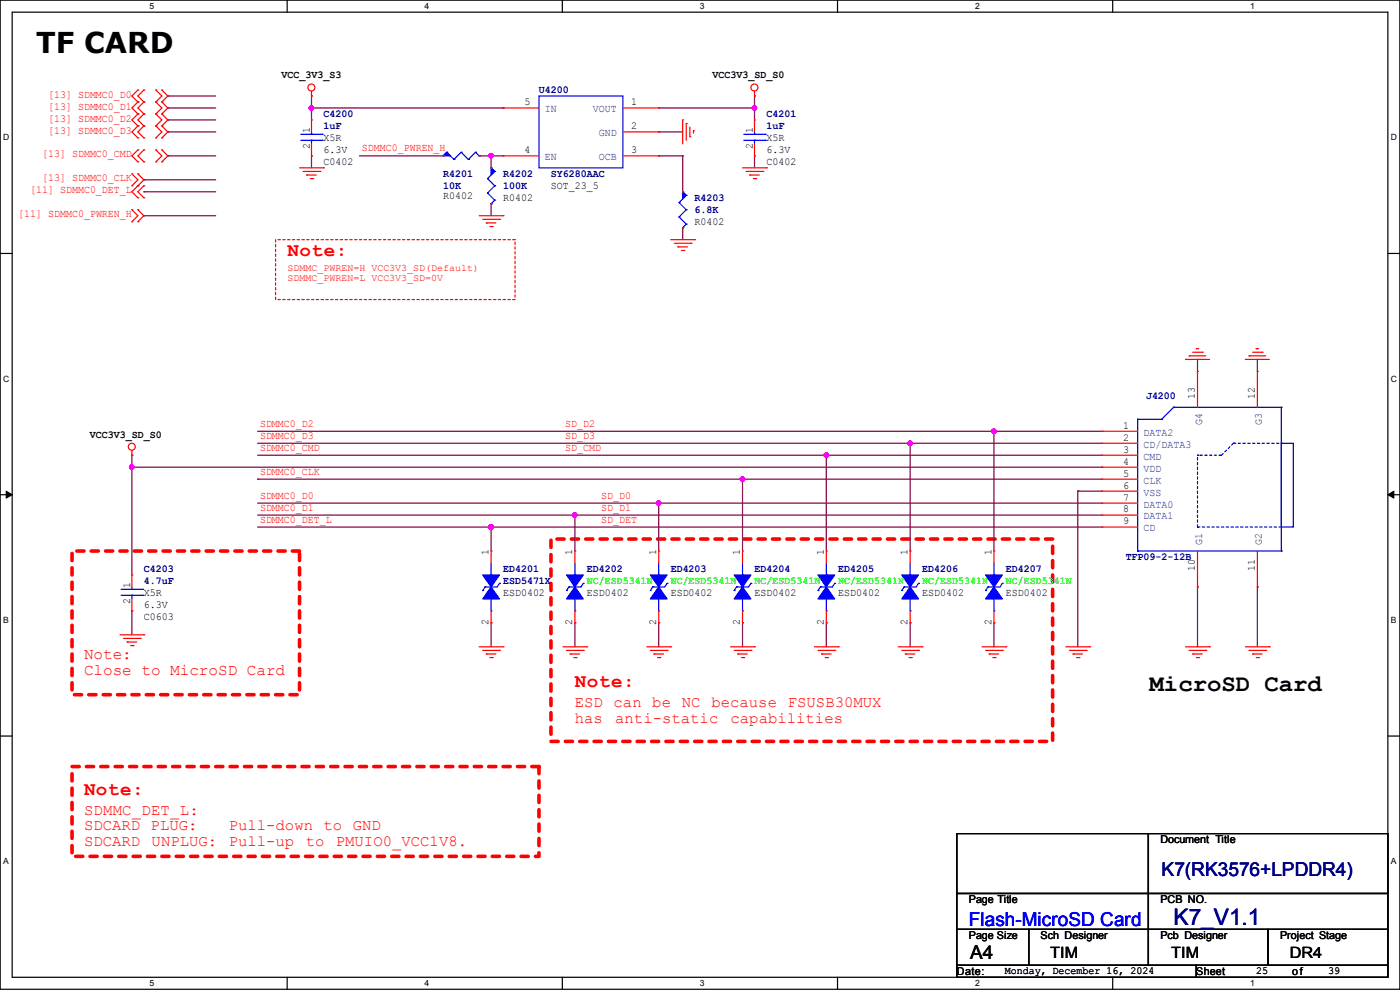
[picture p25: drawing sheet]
<svg xmlns="http://www.w3.org/2000/svg" width="297mm" height="210mm" viewBox="0 0 297 210" stroke-linecap="round" stroke-linejoin="round" font-family="sans-serif">
<defs><g id="words">
<text font-size="6.1" x="7.7" y="11.2">TF CARD</text>
<text font-size="5.1" x="243.9" y="146.6">MicroSD Card</text>
<text font-size="4.8" fill="#0000a0" x="249" y="196.2">K7_V1.1</text>
<g font-size="4.1" fill="#f00">
<text x="61" y="54.3">Note:</text>
<text x="122" y="145.7">Note:</text>
<text x="17.8" y="168.6">Note:</text>
</g>
<text font-size="4.1" fill="#000080" x="246.4" y="185.8">K7(RK3576+LPDDR4)</text>
<text font-size="4.1" fill="#00f" x="205.5" y="196.5">Flash-MicroSD Card</text>
<text font-size="4.1" x="205.8" y="203.3">A4</text>
<g font-size="3.4" fill="#f00">
<text x="17.8" y="139.9">Note:</text>
<text x="17.8" y="143.3">Close to MicroSD Card</text>
</g>
<g font-size="3.3" fill="#f00">
<text x="122" y="150">ESD can be NC because FSUSB30MUX</text>
<text x="122" y="153.3">has</text>
<text x="130.5" y="153.3">anti-static</text>
<text x="155" y="153.3">capabilities</text>
<text x="17.8" y="172.8">SDMMC_DET_L:</text>
<text x="17.8" y="176.1">SDCARD PLUG:</text>
<text x="17.8" y="179.5">SDCARD</text>
<text x="32.2" y="179.5">UNPLUG:</text>
<text x="48.5" y="176.1">Pull-down to GND</text>
<text x="48.5" y="179.5">Pull-up</text>
<text x="64.9" y="179.5">to</text>
<text x="71.2" y="179.5">PMUIO0_VCC1V8.</text>
</g>
<g font-size="3.3">
<text x="222.8" y="203.2">TIM</text>
<text x="248.5" y="203.2">TIM</text>
<text x="273.6" y="203.2">DR4</text>
</g>
<g font-size="2.3">
<text x="59.7" y="16.6">VCC_3V3_S3</text>
<text x="151.2" y="16.6">VCC3V3_SD_S0</text>
<text x="111.3" y="22.4">5</text>
<text x="133.9" y="22.4">1</text>
<text x="65.7" y="28.2" transform="rotate(-90 65.7 28.2)">1</text>
<text x="68.6" y="29.8">X5R</text>
<text x="133.9" y="27.4">2</text>
<text x="159.7" y="28.2" transform="rotate(-90 159.7 28.2)">1</text>
<text x="162.6" y="29.8">X5R</text>
<text x="65.7" y="31.5" transform="rotate(-90 65.7 31.5)">2</text>
<text x="68.6" y="34.9">C0402</text>
<text x="68.6" y="32.4">6.3V</text>
<text x="111.3" y="32.5">4</text>
<text x="133.9" y="32.5">3</text>
<text x="159.7" y="31.5" transform="rotate(-90 159.7 31.5)">2</text>
<text x="162.6" y="34.9">C0402</text>
<text x="162.6" y="32.4">6.3V</text>
<text x="116.9" y="40">SOT_23_5</text>
<text x="94" y="42.3">R0402</text>
<text x="106.7" y="42.5">R0402</text>
<text x="147.4" y="47.6">R0402</text>
<text x="253.5" y="84.6" transform="rotate(-90 253.5 84.6)">13</text>
<text x="266.2" y="84.6" transform="rotate(-90 266.2 84.6)">12</text>
<text x="19.1" y="92.8">VCC3V3_SD_S0</text>
<text x="238.3" y="93.5">2</text>
<text x="238.3" y="90.9">1</text>
<text x="238.3" y="96">3</text>
<text x="238.3" y="98.6">4</text>
<text x="238.3" y="101.1">5</text>
<text x="238.3" y="103.6">6</text>
<text x="238.3" y="106.2">7</text>
<text x="238.3" y="108.7">8</text>
<text x="238.3" y="111.3">9</text>
<text x="103.6" y="117.6" transform="rotate(-90 103.6 117.6)">1</text>
<text x="121.4" y="117.6" transform="rotate(-90 121.4 117.6)">1</text>
<text x="139.2" y="117.6" transform="rotate(-90 139.2 117.6)">1</text>
<text x="157" y="117.6" transform="rotate(-90 157 117.6)">1</text>
<text x="174.8" y="117.6" transform="rotate(-90 174.8 117.6)">1</text>
<text x="192.5" y="117.6" transform="rotate(-90 192.5 117.6)">1</text>
<text x="210.3" y="117.6" transform="rotate(-90 210.3 117.6)">1</text>
<text x="27.6" y="124.8" transform="rotate(-90 27.6 124.8)">1</text>
<text x="253.5" y="121.2" transform="rotate(-90 253.5 121.2)">10</text>
<text x="266.2" y="121.2" transform="rotate(-90 266.2 121.2)">11</text>
<text x="27.6" y="128.1" transform="rotate(-90 27.6 128.1)">2</text>
<text x="30.5" y="131.4">C0603</text>
<text x="30.5" y="126.4">X5R</text>
<text x="30.5" y="128.9">6.3V</text>
<text x="106.7" y="126.4">ESD0402</text>
<text x="124.5" y="126.4">ESD0402</text>
<text x="142.3" y="126.4">ESD0402</text>
<text x="160.1" y="126.4">ESD0402</text>
<text x="177.8" y="126.4">ESD0402</text>
<text x="195.6" y="126.4">ESD0402</text>
<text x="213.4" y="126.4">ESD0402</text>
<text x="103.6" y="132.6" transform="rotate(-90 103.6 132.6)">2</text>
<text x="121.4" y="132.6" transform="rotate(-90 121.4 132.6)">2</text>
<text x="139.2" y="132.6" transform="rotate(-90 139.2 132.6)">2</text>
<text x="157" y="132.6" transform="rotate(-90 157 132.6)">2</text>
<text x="174.8" y="132.6" transform="rotate(-90 174.8 132.6)">2</text>
<text x="192.5" y="132.6" transform="rotate(-90 192.5 132.6)">2</text>
<text x="210.3" y="132.6" transform="rotate(-90 210.3 132.6)">2</text>
<text x="246.2" y="178.9">Document Title</text>
<text x="205.5" y="191.6">Page Title</text>
<text x="246.2" y="191.6">PCB NO.</text>
<text x="205.5" y="199.2">Page Size</text>
<text x="220.8" y="199.2">Sch Designer</text>
<text x="246.2" y="199.2">Pcb Designer</text>
<text x="271.6" y="199.2">Project Stage</text>
<text x="203" y="206.8">Date:</text>
<text x="213.1" y="206.6">Monday, December 16, 2024</text>
<text x="253.8" y="206.8">Sheet</text>
<text x="266.5" y="206.6">25</text>
<text x="274.1" y="206.8">of</text>
<text x="281.7" y="206.6">39</text>
</g>
<g font-size="2.3" fill="#f00">
<text x="10.2" y="20.7">[13] SDMMC0_D0</text>
<text x="10.2" y="23.2">[13] SDMMC0_D1</text>
<text x="10.2" y="25.8">[13] SDMMC0_D2</text>
<text x="10.2" y="28.3">[13] SDMMC0_D3</text>
<text x="8.9" y="33.4">[13] SDMMC0_CMD</text>
<text x="76.8" y="32.1">SDMMC0_PWREN_H</text>
<text x="6.4" y="41">[11] SDMMC0_DET_L</text>
<text x="8.9" y="38.5">[13] SDMMC0_CLK</text>
<text x="3.9" y="46.1">[11] SDMMC0_PWREN_H</text>
<text x="55.2" y="95.6">SDMMC0_CMD</text>
<text x="55.2" y="93.1">SDMMC0_D3</text>
<text x="55.2" y="90.6">SDMMC0_D2</text>
<text x="119.9" y="95.6">SD_CMD</text>
<text x="119.9" y="93.1">SD_D3</text>
<text x="119.9" y="90.6">SD_D2</text>
<text x="55.2" y="100.7">SDMMC0_CLK</text>
<text x="55.2" y="105.8">SDMMC0_D0</text>
<text x="127.6" y="105.8">SD_D0</text>
<text x="55.2" y="108.3">SDMMC0_D1</text>
<text x="55.2" y="110.9">SDMMC0_DET_L</text>
<text x="127.6" y="108.3">SD_D1</text>
<text x="127.6" y="110.9">SD_DET</text>
</g>
<g font-size="2.3" fill="#000080">
<text x="114.3" y="19.7">U4200</text>
<text x="68.6" y="24.8">C4200</text>
<text x="68.6" y="27.3">1uF</text>
<text x="162.6" y="24.8">C4201</text>
<text x="162.6" y="27.3">1uF</text>
<text x="94" y="37.5">R4201</text>
<text x="94" y="40">10K</text>
<text x="106.7" y="37.5">R4202</text>
<text x="106.7" y="40">100K</text>
<text x="116.9" y="37.5">SY6280AAC</text>
<text x="147.4" y="42.5">R4203</text>
<text x="147.4" y="45.1">6.8K</text>
<text x="243.1" y="84.7">J4200</text>
<text x="238.8" y="118.7">TFP09-2-12B</text>
<text x="30.5" y="121.3">C4203</text>
<text x="30.5" y="123.8">4.7uF</text>
<text x="106.7" y="121.3">ED4201</text>
<text x="106.7" y="123.8">ESD5471X</text>
<text x="124.5" y="121.3">ED4202</text>
<text x="142.3" y="121.3">ED4203</text>
<text x="160.1" y="121.3">ED4204</text>
<text x="177.8" y="121.3">ED4205</text>
<text x="195.6" y="121.3">ED4206</text>
<text x="213.4" y="121.3">ED4207</text>
</g>
<g font-size="2.3" fill="#004080">
<text x="115.6" y="23.8">IN</text>
<text x="125.8" y="23.8">VOUT</text>
<text x="127" y="28.9">GND</text>
<text x="115.6" y="34">EN</text>
<text x="127" y="34">OCB</text>
<text x="242.6" y="95">CD/DATA3</text>
<text x="242.6" y="92.4">DATA2</text>
<text x="255" y="90.2" transform="rotate(-90 255 90.2)">G4</text>
<text x="267.7" y="90.2" transform="rotate(-90 267.7 90.2)">G3</text>
<text x="242.6" y="97.5">CMD</text>
<text x="242.6" y="100">VDD</text>
<text x="242.6" y="102.6">CLK</text>
<text x="242.6" y="105.1">VSS</text>
<text x="242.6" y="107.7">DATA0</text>
<text x="242.6" y="110.2">DATA1</text>
<text x="242.6" y="112.7">CD</text>
<text x="255" y="115.6" transform="rotate(-90 255 115.6)">G1</text>
<text x="267.7" y="115.6" transform="rotate(-90 267.7 115.6)">G2</text>
</g>
<g font-size="2.3" fill="#0f0">
<text x="124.5" y="123.8">NC/ESD5341N</text>
<text x="142.3" y="123.8">NC/ESD5341N</text>
<text x="160.1" y="123.8">NC/ESD5341N</text>
<text x="177.8" y="123.8">NC/ESD5341N</text>
<text x="195.6" y="123.8">NC/ESD5341N</text>
<text x="213.4" y="123.8">NC/ESD53</text>
<text x="223.6" y="123.8">41N</text>
</g>
<g font-size="2.1" fill="#f00">
<text x="61" y="57.6">SDMMC_PWREN=H VCC3V3_SD(Default)</text>
<text x="61" y="59.7">SDMMC_PWREN=L VCC3V3_SD=0V</text>
</g>
<g font-size="1.8">
<text x="31.7" y="1.9">5</text>
<text x="90.1" y="1.9">4</text>
<text x="148.5" y="1.9">3</text>
<text x="206.8" y="1.9">2</text>
<text x="265.2" y="1.9">1</text>
<text x=".7" y="29.8">D</text>
<text x="295.1" y="29.8">D</text>
<text x=".7" y="80.9">C</text>
<text x="295.1" y="80.9">C</text>
<text x=".7" y="132.1">B</text>
<text x="295.1" y="132.1">B</text>
<text x=".7" y="183.3">A</text>
<text x="295.1" y="183.3">A</text>
<text x="31.7" y="209.2">5</text>
<text x="90.1" y="209.2">4</text>
<text x="148.5" y="209.2">3</text>
<text x="206.8" y="209.2">2</text>
<text x="265.2" y="209.2">1</text>
</g>
</g></defs>
<g fill="none" stroke="#000" stroke-width=".25">
<path d="M0 0h297v209.8h-297zM2.6 2.6h291.8v204.7h-291.8zM60.9 0v2.6M119.3 0v2.6M177.7 0v2.6M236.1 0v2.6M0 53.8h2.6M294.4 53.8h2.6M0 104.9h2.6M294.4 104.9h2.6M0 156.1h2.6M294.4 156.1h2.6"/>
<path d="M60.9 207.3v2.5M119.3 207.3v2.5M177.7 207.3v2.5M236.1 207.3v2.5"/>
</g>
<path d="M1.3 104.2l1.3 .7-1.3 .8zM294.4 104.9l1.3-.7v1.5z" fill="#000"/>
<path d="M1.3 104.2l1.3 .7-1.3 .8zM294.4 104.9l1.3-.7v1.5z" fill="none" stroke="#000" stroke-width=".21"/>
<path d="M15.3 116.9h48.2v30.5h-48.2zM116.9 114.3h106.4v43h-106.4zM15.3 162.6h99v19.1h-99z" fill="none" stroke="#f00" stroke-width=".76" stroke-dasharray="1.5 1.5"/>
<path d="M58.5 50.8h50.8v12.7h-50.8z" fill="none" stroke="#f00" stroke-width=".25" stroke-dasharray=".5 .5"/>
<g fill="none" stroke="#800040" stroke-width=".25">
<path d="M30.5 38.1h.1M30.5 38.1h15.3M35.6 20.4h.1M35.6 22.9h.1M35.6 33.1h.1M35.6 20.4h10.2M35.6 22.9h10.2M35.6 33.1h10.2M28 99.1h205.7M233.7 99.1h.1M228.6 104.2h.1M228.6 104.2h5.1"/>
<path d="M228.6 104.2v33"/>
</g>
<circle cx="28" cy="99.1" r=".49" fill="#f0f"/>
<circle cx="28" cy="99.1" r=".49" fill="none" stroke="#f0f" stroke-width=".25"/>
<path d="M35.6 25.4h.1M35.6 28h.1M35.6 25.4h10.2M35.6 28h10.2M30.5 40.7h.1M30.5 40.7h15.3M54.7 96.6h120.6M175.3 96.6h.1" fill="none" stroke="#800040" stroke-width=".25"/>
<circle cx="175.3" cy="96.5" r=".49" fill="#f0f"/>
<circle cx="175.3" cy="96.5" r=".49" fill="none" stroke="#f0f" stroke-width=".25"/>
<path d="M54.7 101.6h.1M54.7 101.6h102.8" fill="none" stroke="#800040" stroke-width=".25"/>
<circle cx="157.5" cy="101.6" r=".49" fill="#f0f"/>
<circle cx="157.5" cy="101.6" r=".49" fill="none" stroke="#f0f" stroke-width=".25"/>
<path d="M54.7 94h138.4M193.1 94h.1M54.7 109.3h179M122 109.3h.1M139.7 132.1h.1M139.7 132.1v5.1M175.3 132.1h.1M175.3 132.1v5.1M193.1 132.1h.1M193.1 132.1v5.1M210.9 132.1h.1M210.9 132.1v5.1" fill="none" stroke="#800040" stroke-width=".25"/>
<circle cx="121.9" cy="109.2" r=".49" fill="#f0f"/>
<circle cx="121.9" cy="109.2" r=".49" fill="none" stroke="#f0f" stroke-width=".25"/>
<g fill="none" stroke="#800040" stroke-width=".25">
<path d="M254 76.2h.1M254 76.2v2.6M266.7 76.2h.1M266.7 76.2v2.6M28 99.1h.1M28 96.6h.1M28 96.6v25.4M175.3 96.6h.1M175.3 96.6h58.4M193.1 94h.1M193.1 94h40.6M210.9 91.5h.1"/>
<path d="M210.9 91.5h22.8M54.7 111.8h49.5M104.2 111.8h.1M139.7 106.7h.1M139.7 106.7h94M157.5 101.6h.1M157.5 101.6h76.2M104.2 132.1h.1M104.2 132.1v5.1M122 132.1h.1M122 132.1v5.1M157.5 132.1h.1"/>
<path d="M157.5 132.1v5.1M254 124.5h.1M254 124.5v12.7M266.7 124.5h.1M266.7 124.5v12.7"/>
</g>
<circle cx="139.7" cy="106.7" r=".49" fill="#f0f"/>
<circle cx="139.7" cy="106.7" r=".49" fill="none" stroke="#f0f" stroke-width=".25"/>
<path d="M104.2 111.8h.1M104.2 111.8h129.5" fill="none" stroke="#800040" stroke-width=".25"/>
<circle cx="104.2" cy="111.8" r=".49" fill="#f0f"/>
<circle cx="104.2" cy="111.8" r=".49" fill="none" stroke="#f0f" stroke-width=".25"/>
<g fill="none" stroke="#800040" stroke-width=".25">
<path d="M54.7 91.5h156.2M210.9 91.5h.1M54.7 106.7h85M104.2 111.8h.1M104.2 111.8v5.1M122 109.3h.1M122 109.3v7.6M139.7 106.7h.1M139.7 106.7v10.2M157.5 101.6h.1M157.5 101.6v15.3M28 129.6h.1"/>
<path d="M28 129.6v5.1"/>
</g>
<circle cx="210.8" cy="91.5" r=".49" fill="#f0f"/>
<circle cx="210.8" cy="91.5" r=".49" fill="none" stroke="#f0f" stroke-width=".25"/>
<path d="M175.3 96.6h.1M175.3 96.6v20.3M193.1 94h.1M193.1 94v22.9" fill="none" stroke="#800040" stroke-width=".25"/>
<circle cx="193.1" cy="94" r=".49" fill="#f0f"/>
<circle cx="193.1" cy="94" r=".49" fill="none" stroke="#f0f" stroke-width=".25"/>
<path d="M66.1 20.4h.1M66.1 20.4v2.5h40.6M106.7 22.9h.1M30.5 45.8h.1M30.5 45.8h15.3M210.9 91.5h.1M210.9 91.5v25.4" fill="none" stroke="#800040" stroke-width=".25"/>
<circle cx="66.1" cy="22.9" r=".49" fill="#f0f"/>
<circle cx="66.1" cy="22.9" r=".49" fill="none" stroke="#f0f" stroke-width=".25"/>
<path d="M139.7 22.9h.1M139.7 22.9h20.4" fill="none" stroke="#800040" stroke-width=".25"/>
<circle cx="160" cy="22.9" r=".49" fill="#f0f"/>
<circle cx="160" cy="22.9" r=".49" fill="none" stroke="#f0f" stroke-width=".25"/>
<g fill="none" stroke="#800040" stroke-width=".25">
<path d="M66.1 33.1h.1M66.1 22.9h.1M66.1 22.9v2.5M66.1 33.1v2.5M76.2 33.1h17.8M94 33.1h.1M101.6 33.1h.1M101.6 33.1h2.6M139.7 28h.1M139.7 33.1h.1M139.7 28h5.1M139.7 33.1h5.1"/>
<path d="M144.8 33.1h.1M144.8 33.1v7.6M160.1 20.4h.1M160.1 33.1h.1M160.1 22.9h.1M160.1 20.4v5M160.1 33.1v2.5M144.8 48.3h.1M144.8 48.3v2.5"/>
</g>
<circle cx="104.2" cy="33" r=".49" fill="#f0f"/>
<circle cx="104.2" cy="33" r=".49" fill="none" stroke="#f0f" stroke-width=".25"/>
<path d="M104.2 33.1h.1M104.2 33.1v2.5M104.2 33.1h2.5M104.2 43.2h.1M104.2 43.2v2.6" fill="none" stroke="#800040" stroke-width=".25"/>
<g fill="none" stroke="#f00" stroke-width=".25">
<path d="M29.3 19.1h.1M29.3 19.1l-1.3 1.3 1.3 1.2M30.5 19.1h.1M30.5 19.1l-1.2 1.3 1.2 1.2M33.1 19.1h.1M33.1 19.1l1.2 1.3-1.2 1.2M34.3 19.1h.1M34.3 19.1l1.3 1.3-1.3 1.2M66.1 19.3v1.1M160.1 19.3v1.1M28 36.9h.1M28 39.4h.1"/>
<path d="M28 36.9l1.3 1.2-1.3 1.3M29.3 21.6h.1M29.3 24.2h.1M29.3 34.3h.1M29.3 31.8h.1M29.3 26.7h.1M29.3 29.3h.1M29.3 39.4h.1M29.3 36.9h.1M29.3 26.7l-1.3 1.3 1.3 1.3M29.3 21.6l-1.3 1.3 1.3 1.3M29.3 24.2l-1.3 1.2 1.3 1.3"/>
<path d="M29.3 36.9l1.2 1.2-2.5 2.6 1.3 1.3M29.3 31.8l-1.3 1.3 1.3 1.2M30.5 21.6h.1M30.5 24.2h.1M30.5 34.3h.1M30.5 31.8h.1M30.5 26.7h.1M30.5 29.3h.1M30.5 39.4h.1M30.5 24.2l-1.2 1.2 1.2 1.3M30.5 26.7l-1.2 1.3 1.2 1.3M30.5 21.6l-1.2 1.3 1.2 1.3"/>
<path d="M30.5 31.8l-1.2 1.3 1.2 1.2M30.5 39.4l-1.2 1.3 1.2 1.3M33.1 21.6h.1M33.1 24.2h.1M33.1 34.3h.1M33.1 31.8h.1M33.1 26.7h.1M33.1 29.3h.1M33.1 21.6l1.2 1.3-1.2 1.3M33.1 26.7l1.2 1.3-1.2 1.3M33.1 31.8l1.2 1.3-1.2 1.2M33.1 24.2l1.2 1.2-1.2 1.3"/>
<path d="M34.3 21.6h.1M34.3 24.2h.1M34.3 31.8h.1M34.3 34.3h.1M34.3 26.7h.1M34.3 29.3h.1M34.3 21.6l1.3 1.3-1.3 1.3M34.3 31.8l1.3 1.3-1.3 1.2M34.3 24.2l1.3 1.2-1.3 1.3M34.3 26.7l1.3 1.3-1.3 1.3M63.5 35.6h5.1M64.3 36.4h3.6"/>
<path d="M65.1 37.1h.1M65.1 37.1h2M65.8 37.9h.5M66.1 20.4h.1M66.3 37.9h.1M67.9 36.4h.1M68.6 35.6h.1M144.8 25.4h.1M144.8 25.4v5.1M145.6 26.2h.1M145.6 26.2v3.6M146.3 29h.1"/>
<path d="M146.3 27v2M147.1 27.7h.1M147.1 27.7v.5M157.5 35.6h5.1M158.3 36.4h3.5M159 37.1h.1M159 37.1h2.1M159.8 37.9h.5M160.1 20.4h.1M160.3 37.9h.1M161.8 36.4h.1M162.6 35.6h.1"/>
<path d="M28 44.5h.1M28 47h.1M28 44.5l1.3 1.3-1.3 1.2M29.3 42h.1M29.3 47h.1M29.3 44.5h.1M29.3 44.5l1.2 1.3-1.2 1.2M30.5 42h.1M101.6 45.8h5.1M102.4 46.5h3.6M103.2 47.3h.1M103.2 47.3h2"/>
<path d="M103.9 48h.5M104.4 48h.1M106 46.5h.1M106.7 45.8h.1M142.3 50.8h5.1M143 51.6h3.6M143.8 52.4h.1M143.8 52.4h2M144.6 53.1h.5M145.1 53.1h.1M146.6 51.6h.1M147.4 50.8h.1"/>
<path d="M251.5 76.2h.1M251.5 76.2h5.1M252.3 75.5h.1M252.3 75.5h3.5M253 74.7h2.1M253.8 74h.1M253.8 74h.5M255.1 74.7h.1M264.2 76.2h.1M264.2 76.2h5.1M265 75.5h.1M265 75.5h3.5"/>
<path d="M265.7 74.7h2.1M266.5 74h.1M266.5 74h.5M267.8 74.7h.1M28 96.6h.1M28 95.5v1.1M25.4 134.7h5.1M26.2 135.4h3.6M27 136.2h.1M27 136.2h2M27.7 136.9h.5M28.2 136.9h.1"/>
<path d="M29.8 135.4h.1M30.5 134.7h.1M101.6 137.2h5.1M102.4 138h3.6M103.2 138.7h.1M103.2 138.7h2M103.9 139.5h.5M104.4 139.5h.1M106 138h.1M106.7 137.2h.1M119.4 137.2h5.1M120.2 138h3.5"/>
<path d="M120.9 138.7h.1M120.9 138.7h2.1M121.7 139.5h.5M122.2 139.5h.1M123.7 138h.1M124.5 137.2h.1M137.2 137.2h5.1M138 138h3.5M138.7 138.7h.1M138.7 138.7h2.1M139.5 139.5h.5M140 139.5h.1"/>
<path d="M141.5 138h.1M142.3 137.2h.1M155 137.2h5.1M155.7 138h3.6M156.5 138.7h.1M156.5 138.7h2M157.3 139.5h.5M157.8 139.5h.1M159.3 138h.1M160.1 137.2h.1M172.8 137.2h5M173.5 138h3.6"/>
<path d="M174.3 138.7h.1M174.3 138.7h2M175 139.5h.6M175.6 139.5h.1M177.1 138h.1M177.8 137.2h.1M190.5 137.2h5.1M191.3 138h3.6M192.1 138.7h.1M192.1 138.7h2M192.8 139.5h.5M193.3 139.5h.1"/>
<path d="M194.9 138h.1M195.6 137.2h.1M208.3 137.2h5.1M209.1 138h3.5M209.8 138.7h.1M209.8 138.7h2.1M210.6 139.5h.5M211.1 139.5h.1M212.6 138h.1M213.4 137.2h.1M226.1 137.2h5.1M226.9 138h3.5"/>
<path d="M227.6 138.7h.1M227.6 138.7h2.1M228.4 139.5h.5M228.9 139.5h.1M230.4 138h.1M231.2 137.2h.1M251.5 137.2h5.1M252.3 138h3.5M253 138.7h.1M253 138.7h2.1M253.8 139.5h.5M254.3 139.5h.1"/>
<path d="M255.8 138h.1M256.6 137.2h.1M264.2 137.2h5.1M265 138h3.5M265.7 138.7h.1M265.7 138.7h2.1M266.5 139.5h.5M267 139.5h.1M268.5 138h.1M269.3 137.2h.1"/>
<circle cx="66.1" cy="18.6" r=".74"/>
<circle cx="160" cy="18.6" r=".74"/>
<circle cx="28" cy="94.8" r=".74"/>
</g>
<path d="M203 176.8h40.6v12.7h-40.6zM243.6 176.8h50.8v12.7h-50.8zM203 189.5h40.6v7.6h-40.6zM203 197.1h15.2v7.7h-15.2zM218.2 197.1h25.4v7.7h-25.4zM243.6 197.1h25.4v7.7h-25.4zM243.6 189.5h50.8v7.6h-50.8zM269 197.1h25.4v7.7h-25.4zM203 204.8h50.8v2.5h-50.8zM253.8 204.8h40.6v2.5h-40.6z" fill="none" stroke="#000" stroke-width=".25"/>
<path d="M104.2 119.4v2.6M102.9 124.5h.1M102.9 124.5h2.6M104.2 122h.1M104.2 129.6h.1M104.2 127v2.6" fill="none" stroke="#00f" stroke-width=".25"/>
<path d="M102.4 122h3.6l-1.8 2.5z" fill-rule="evenodd" fill="#00f"/>
<path d="M102.4 122h3.6l-1.8 2.5zM102.4 125.3h.1M102.9 124.5l-.5 .8M106 123.7h.1M106 123.7l-.5 .8" fill="none" stroke="#00f" stroke-width=".25"/>
<path d="M104.2 124.5l1.8 2.5h-3.6z" fill-rule="evenodd" fill="#00f"/>
<path d="M193.1 119.4v2.6M104.2 124.5l1.8 2.5h-3.6zM191.8 124.5h.1M191.8 124.5h2.6M193.1 122h.1M193.1 129.6h.1M193.1 127v2.6" fill="none" stroke="#00f" stroke-width=".25"/>
<path d="M104.2 116.9h.1M104.2 116.9v2.5M104.2 132.1h.1M104.2 129.6v2.5" fill="none" stroke="#f00" stroke-width=".25"/>
<path d="M191.3 122h3.6l-1.8 2.5z" fill-rule="evenodd" fill="#00f"/>
<path d="M191.3 122h3.6l-1.8 2.5zM191.3 125.3h.1M191.8 124.5l-.5 .8M194.9 123.7h.1M194.9 123.7l-.5 .8" fill="none" stroke="#00f" stroke-width=".25"/>
<path d="M193.1 124.5l1.8 2.5h-3.6z" fill-rule="evenodd" fill="#00f"/>
<path d="M175.3 119.4v2.6M174 124.5h.1M174 124.5h2.6M175.3 122h.1M175.3 129.6h.1M175.3 127v2.6M193.1 124.5l1.8 2.5h-3.6z" fill="none" stroke="#00f" stroke-width=".25"/>
<path d="M193.1 116.9h.1M193.1 116.9v2.5M193.1 132.1h.1M193.1 129.6v2.5" fill="none" stroke="#f00" stroke-width=".25"/>
<path d="M173.5 122h3.6l-1.8 2.5z" fill-rule="evenodd" fill="#00f"/>
<path d="M173.5 122h3.6l-1.8 2.5zM173.5 125.3h.1M174 124.5l-.5 .8M177.1 123.7h.1M177.1 123.7l-.5 .8" fill="none" stroke="#00f" stroke-width=".25"/>
<path d="M175.3 124.5l1.8 2.5h-3.6z" fill-rule="evenodd" fill="#00f"/>
<g fill="none" stroke="#00f" stroke-width=".25">
<path d="M63.8 29.8h4.6M63.8 28.5h4.6M66.1 28.5h.1M66.1 29.8h.1M66.1 28v.5M66.1 29.8v.7M68.4 29.8h.1M68.4 28.5h.1M210.9 119.4v2.6M175.3 124.5l1.8 2.5h-3.6zM209.6 124.5h.1M209.6 124.5h2.5"/>
<path d="M210.9 122h.1M210.9 129.6h.1M210.9 127v2.6"/>
</g>
<path d="M66.1 25.4h.1M66.1 33.1h.1M66.1 25.4v2.6M66.1 30.5v2.6M175.3 116.9h.1M175.3 116.9v2.5M175.3 132.1h.1M175.3 129.6v2.5" fill="none" stroke="#f00" stroke-width=".25"/>
<path d="M209.1 122h3.5l-1.7 2.5z" fill-rule="evenodd" fill="#00f"/>
<path d="M209.1 122h3.5l-1.7 2.5zM209.1 125.3h.1M209.6 124.5l-.5 .8M212.6 123.7h.1M212.6 123.7l-.5 .8" fill="none" stroke="#00f" stroke-width=".25"/>
<path d="M210.9 124.5l1.7 2.5h-3.5z" fill-rule="evenodd" fill="#00f"/>
<path d="M122 119.4v2.6M120.7 124.5h.1M120.7 124.5h2.5M122 122h.1M122 129.6h.1M122 127v2.6M210.9 124.5l1.7 2.5h-3.5z" fill="none" stroke="#00f" stroke-width=".25"/>
<path d="M210.9 116.9h.1M210.9 116.9v2.5M210.9 132.1h.1M210.9 129.6v2.5" fill="none" stroke="#f00" stroke-width=".25"/>
<path d="M120.2 122h3.5l-1.7 2.5z" fill-rule="evenodd" fill="#00f"/>
<path d="M120.2 122h3.5l-1.7 2.5zM120.2 125.3h.1M120.7 124.5l-.5 .8M123.7 123.7h.1M123.7 123.7l-.5 .8" fill="none" stroke="#00f" stroke-width=".25"/>
<path d="M122 124.5l1.7 2.5h-3.5z" fill-rule="evenodd" fill="#00f"/>
<path d="M157.5 119.4v2.6M122 124.5l1.7 2.5h-3.5zM156.3 124.5h.1M156.3 124.5h2.5M157.5 122h.1M157.5 129.6h.1M157.5 127v2.6" fill="none" stroke="#00f" stroke-width=".25"/>
<path d="M122 116.9h.1M122 116.9v2.5M122 132.1h.1M122 129.6v2.5" fill="none" stroke="#f00" stroke-width=".25"/>
<path d="M155.7 122h3.6l-1.8 2.5z" fill-rule="evenodd" fill="#00f"/>
<path d="M155.7 122h3.6l-1.8 2.5zM155.7 125.3h.1M156.3 124.5l-.6 .8M159.3 123.7h.1M159.3 123.7l-.5 .8" fill="none" stroke="#00f" stroke-width=".25"/>
<path d="M157.5 124.5l1.8 2.5h-3.6z" fill-rule="evenodd" fill="#00f"/>
<g fill="none" stroke="#00f" stroke-width=".25">
<path d="M94.8 32.3h.1M94.8 32.3l-.8 .8M94.8 32.3l1.5 1.5M96.3 33.8h.1M97.8 32.3h.1M97.8 32.3l-1.5 1.5M97.8 32.3l1.6 1.5M99.4 33.8h.1M100.9 32.3h.1M100.9 32.3l-1.5 1.5M100.9 32.3l.7 .8M101.6 33.1h.1"/>
<path d="M157.5 124.5l1.8 2.5h-3.6z"/>
</g>
<path d="M157.5 116.9h.1M157.5 116.9v2.5M157.5 132.1h.1M157.5 129.6v2.5" fill="none" stroke="#f00" stroke-width=".25"/>
<path d="M94 33.1l.8-.8 .7 .8z" fill="#00f"/>
<g fill="none" stroke="#00f" stroke-width=".25">
<path d="M94 33.1l.8-.8 .7 .8zM157.8 29.8h4.5M157.8 28.5h4.5M160.1 28.5h.1M160.1 29.8h.1M160.1 28v.5M160.1 29.8v.7M162.3 29.8h.1M162.3 28.5h.1M144.1 43h.1M144.1 46h.1M144.1 43l1.5 1.5"/>
<path d="M144.1 46l1.5 1.5M144.8 48.3h.1M144.8 40.7l.8 .7M145.6 41.4h.1M145.6 44.5h.1M145.6 47.5h.1M145.6 41.4l-1.5 1.6M145.6 44.5l-1.5 1.5M145.6 47.5l-.8 .8"/>
</g>
<path d="M94 33.1h.1M101.6 33.1h.1M160.1 25.4h.1M160.1 33.1h.1M160.1 25.4v2.6M160.1 30.5v2.6" fill="none" stroke="#f00" stroke-width=".25"/>
<path d="M144.8 40.7l.8 .7-.8 .8z" fill="#00f"/>
<g fill="none" stroke="#00f" stroke-width=".25">
<path d="M144.8 40.7l.8 .7-.8 .8zM139.7 119.4v2.6M25.7 126.3h4.6M25.7 125h4.6M28 125h.1M28 126.3h.1M28 124.5v.5M28 126.3v.7M30.3 126.3h.1M30.3 125h.1M138.5 124.5h.1M138.5 124.5h2.5"/>
<path d="M139.7 122h.1M139.7 129.6h.1M139.7 127v2.6"/>
</g>
<path d="M144.8 40.7h.1M144.8 48.3h.1M28 122h.1M28 129.6h.1M28 122v2.5M28 127v2.6" fill="none" stroke="#f00" stroke-width=".25"/>
<path d="M138 122h3.5l-1.8 2.5z" fill-rule="evenodd" fill="#00f"/>
<path d="M138 122h3.5l-1.8 2.5zM138 125.3h.1M138.5 124.5l-.5 .8M141.5 123.7h.1M141.5 123.7l-.5 .8" fill="none" stroke="#00f" stroke-width=".25"/>
<path d="M139.7 124.5l1.8 2.5h-3.5z" fill-rule="evenodd" fill="#00f"/>
<g fill="none" stroke="#00f" stroke-width=".25">
<path d="M103.4 37.9h.1M103.4 37.9l1.5 1.5M104.2 35.6l.7 .8M104.9 36.4h.1M104.9 39.4h.1M104.9 36.4l-1.5 1.5M104.9 39.4l-1.5 1.5M103.4 40.9h.1M103.4 40.9l1.5 1.6M104.2 43.2h.1M104.9 42.5h.1M104.9 42.5l-.7 .7"/>
<path d="M241.3 88.9h.1M241.3 88.9v28M241.3 88.9h5.1M246.4 88.9h.1M249 86.4h.1M249 86.4h22.8M249 86.4l-2.6 2.5M271.8 94h2.6v17.8h-2.6zM271.8 86.4h.1M271.8 86.4v30.5M241.3 116.9h.1M241.3 116.9h30.5"/>
<path d="M271.8 116.9h.1M139.7 124.5l1.8 2.5h-3.5z"/>
</g>
<g fill="none" stroke="#f00" stroke-width=".25">
<path d="M254 78.8h.1M254 78.8v7.6M266.7 78.8h.1M266.7 78.8v7.6M233.7 94h.1M233.7 96.6h.1M233.7 99.1h.1M233.7 91.5h.1M233.7 94h7.6M233.7 96.6h7.6M233.7 99.1h7.6M233.7 91.5h7.6"/>
<path d="M139.7 116.9h.1M139.7 116.9v2.5M233.7 101.6h.1M233.7 104.2h.1M233.7 106.7h.1M233.7 109.3h.1M233.7 111.8h.1M233.7 101.6h7.6M233.7 104.2h7.6M233.7 106.7h7.6M233.7 109.3h7.6M233.7 111.8h7.6"/>
<path d="M254 116.9v7.6M266.7 116.9v7.6M139.7 132.1h.1M139.7 129.6v2.5M254 124.5h.1M266.7 124.5h.1"/>
</g>
<path d="M254 96.6h.1M259.1 96.6l2.6-2.6M259.1 96.6h-5.1M261.7 94h.1M261.7 94h10.1M271.8 94h.1M254 111.8h.1M254 111.8v-15.2M271.8 111.8h-17.8" fill="none" stroke="#00f" stroke-width=".25" stroke-dasharray=".5 .5"/>
<path d="M104.2 35.6l.7 .8-.7 .7z" fill="#00f"/>
<path d="M104.2 35.6l.7 .8-.7 .7zM114.3 20.4h17.8v15.2h-17.8z" fill="none" stroke="#00f" stroke-width=".25"/>
<path d="M104.2 35.6h.1M106.7 33.1h.1M106.7 22.9h.1M106.7 33.1h7.6M106.7 22.9h7.6M132.1 33.1h7.6M132.1 28h7.6M132.1 22.9h7.6M139.7 33.1h.1M139.7 28h.1M139.7 22.9h.1M104.2 43.2h.1" fill="none" stroke="#f00" stroke-width=".25"/>
<circle cx="28" cy="99.1" r=".49" fill="#f0f"/>
<circle cx="28" cy="99.1" r=".49" fill="none" stroke="#f0f" stroke-width=".25"/>
<circle cx="175.3" cy="96.5" r=".49" fill="#f0f"/>
<circle cx="175.3" cy="96.5" r=".49" fill="none" stroke="#f0f" stroke-width=".25"/>
<circle cx="157.5" cy="101.6" r=".49" fill="#f0f"/>
<circle cx="157.5" cy="101.6" r=".49" fill="none" stroke="#f0f" stroke-width=".25"/>
<circle cx="121.9" cy="109.2" r=".49" fill="#f0f"/>
<circle cx="121.9" cy="109.2" r=".49" fill="none" stroke="#f0f" stroke-width=".25"/>
<circle cx="139.7" cy="106.7" r=".49" fill="#f0f"/>
<circle cx="139.7" cy="106.7" r=".49" fill="none" stroke="#f0f" stroke-width=".25"/>
<circle cx="104.2" cy="111.8" r=".49" fill="#f0f"/>
<circle cx="104.2" cy="111.8" r=".49" fill="none" stroke="#f0f" stroke-width=".25"/>
<circle cx="210.8" cy="91.5" r=".49" fill="#f0f"/>
<circle cx="210.8" cy="91.5" r=".49" fill="none" stroke="#f0f" stroke-width=".25"/>
<circle cx="193.1" cy="94" r=".49" fill="#f0f"/>
<circle cx="193.1" cy="94" r=".49" fill="none" stroke="#f0f" stroke-width=".25"/>
<circle cx="66.1" cy="22.9" r=".49" fill="#f0f"/>
<circle cx="66.1" cy="22.9" r=".49" fill="none" stroke="#f0f" stroke-width=".25"/>
<circle cx="160" cy="22.9" r=".49" fill="#f0f"/>
<circle cx="160" cy="22.9" r=".49" fill="none" stroke="#f0f" stroke-width=".25"/>
<circle cx="104.2" cy="33" r=".49" fill="#f0f"/>
<circle cx="104.2" cy="33" r=".49" fill="none" stroke="#f0f" stroke-width=".25"/>
<use href="#words"/>
</svg>
